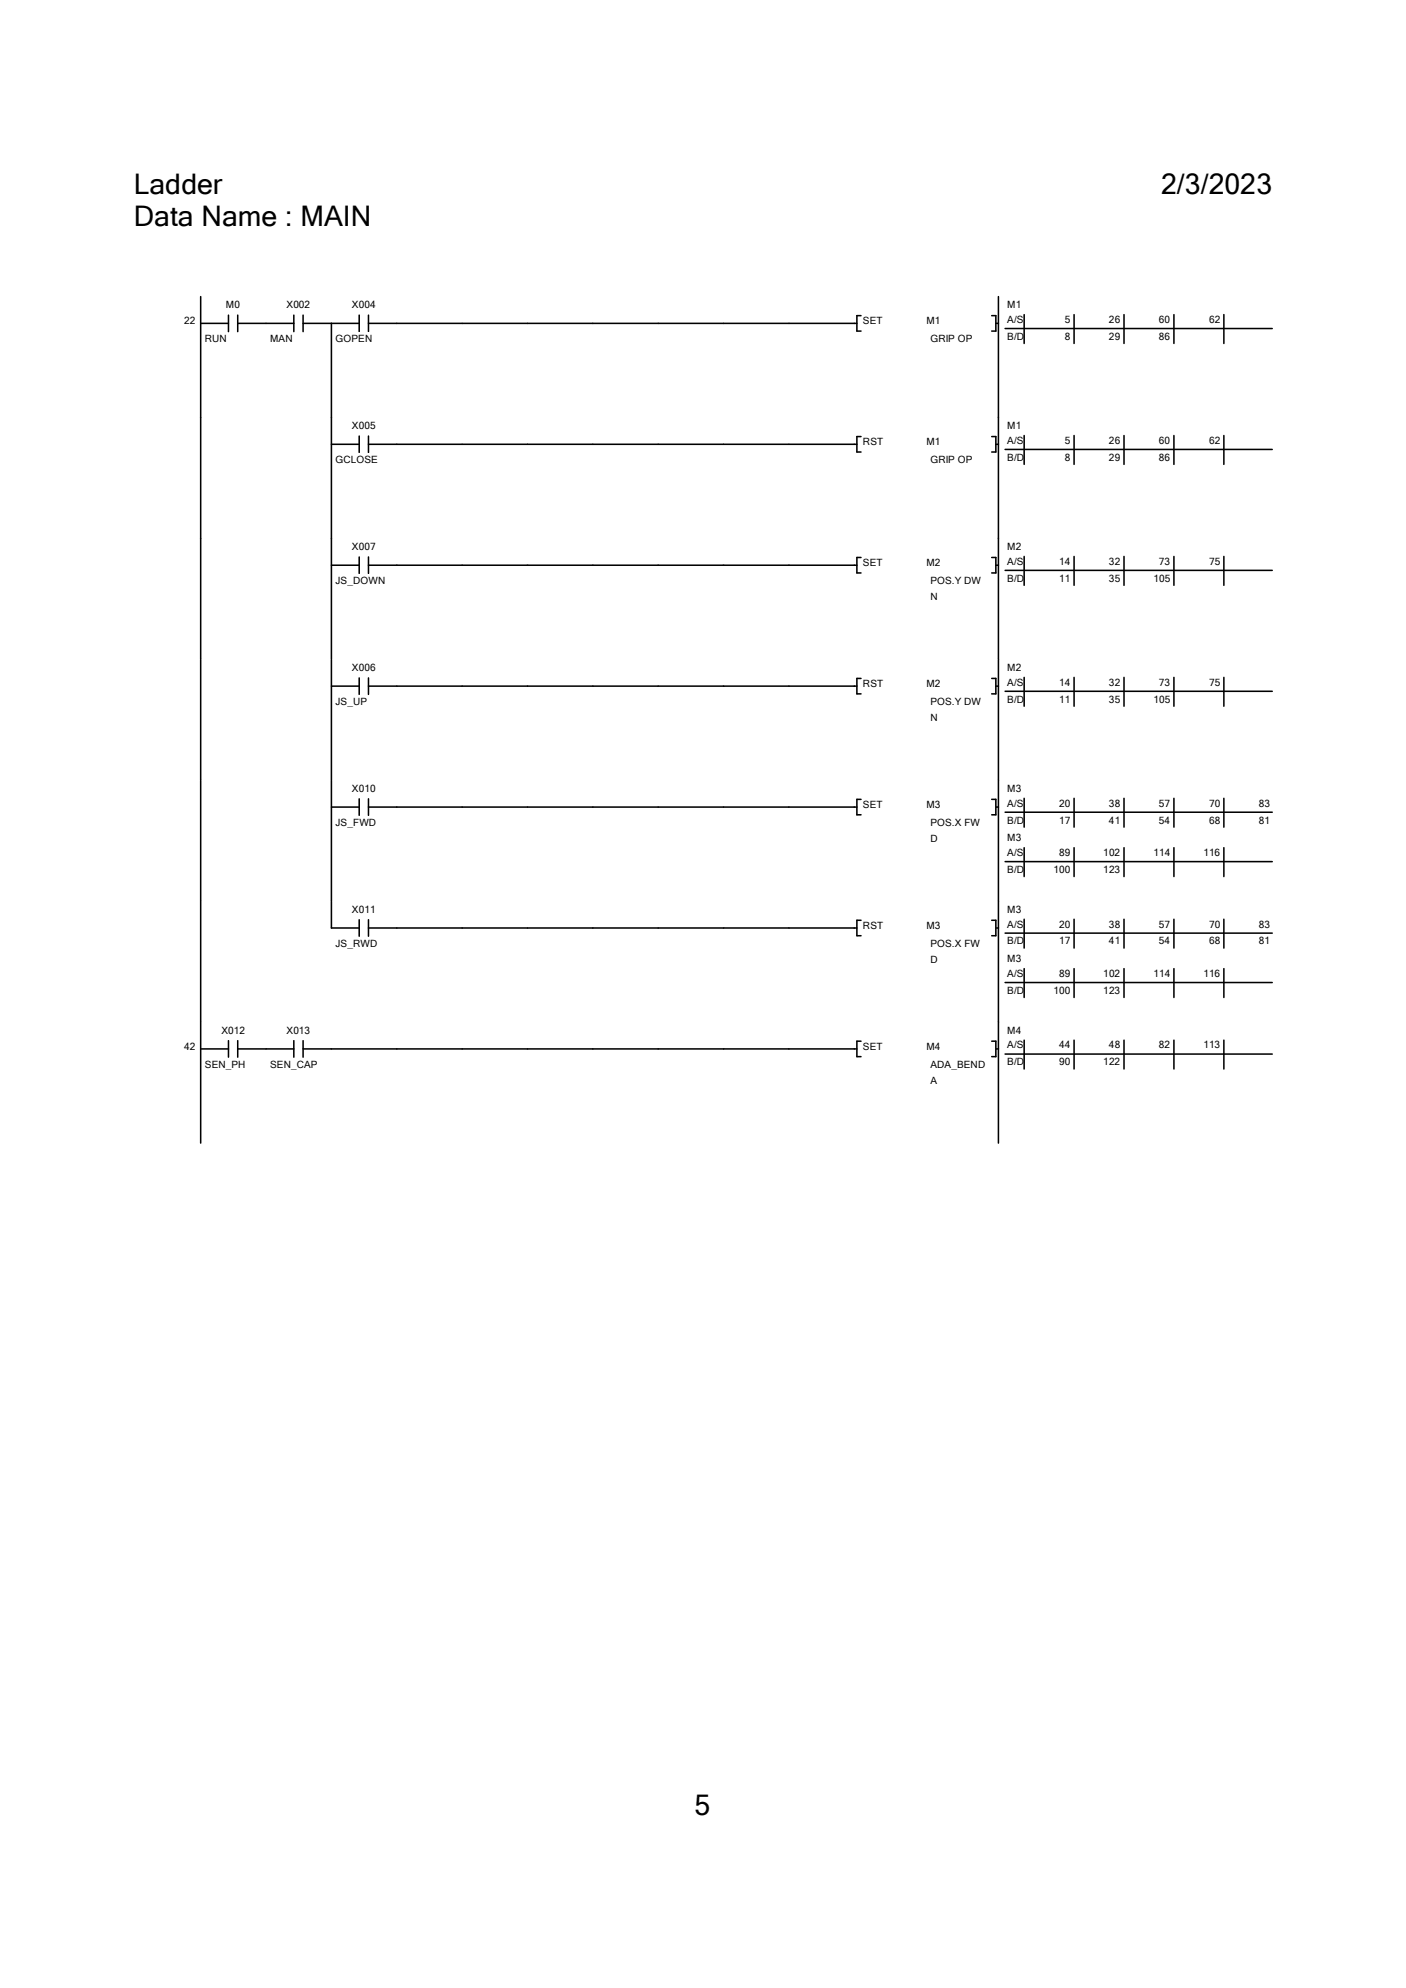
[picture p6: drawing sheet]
<svg xmlns="http://www.w3.org/2000/svg" width="210mm" height="297mm" viewBox="0 0 210 297" stroke-linecap="round" stroke-linejoin="round" font-family="sans-serif">
<defs><g id="words">
<g font-size="4.2">
<text x="20" y="28.9">Ladder</text>
<text x="173.4" y="28.9">2/3/2023</text>
<text x="20" y="33.7">Data Name : MAIN</text>
<text x="103.8" y="271.1">5</text>
</g>
<g font-size="1.5">
<text x="33.7" y="46">M0</text>
<text x="42.8" y="46">X002</text>
<text x="52.6" y="46">X004</text>
<text x="150.5" y="46">M1</text>
<text x="27.5" y="48.5">22</text>
<text x="30.6" y="51.1">RUN</text>
<text x="40.3" y="51.1">MAN</text>
<text x="50.1" y="51.1">GOPEN</text>
<text x="128.9" y="48.5">SET</text>
<text x="138.4" y="48.5">M1</text>
<text x="139" y="51.1">GRIP OP</text>
<text x="150.5" y="48.3">A/S</text>
<text x="150.5" y="50.8">B/D</text>
<text x="159" y="48.3">5</text>
<text x="159" y="50.8">8</text>
<text x="165.7" y="48.3">26</text>
<text x="165.7" y="50.8">29</text>
<text x="173.1" y="48.3">60</text>
<text x="173.1" y="50.8">86</text>
<text x="180.6" y="48.3">62</text>
<text x="52.6" y="64.1">X005</text>
<text x="150.5" y="64.1">M1</text>
<text x="50.1" y="69.2">GCLOSE</text>
<text x="128.9" y="66.5">RST</text>
<text x="138.4" y="66.5">M1</text>
<text x="139" y="69.2">GRIP OP</text>
<text x="150.5" y="66.3">A/S</text>
<text x="150.5" y="68.8">B/D</text>
<text x="159" y="66.3">5</text>
<text x="159" y="68.8">8</text>
<text x="165.7" y="66.3">26</text>
<text x="165.7" y="68.8">29</text>
<text x="173.1" y="66.3">60</text>
<text x="173.1" y="68.8">86</text>
<text x="180.6" y="66.3">62</text>
<text x="52.6" y="82.2">X007</text>
<text x="150.5" y="82.2">M2</text>
<text x="50.1" y="87.2">JS_DOWN</text>
<text x="128.9" y="84.6">SET</text>
<text x="138.4" y="84.6">M2</text>
<text x="139" y="87.2">POS.Y DW</text>
<text x="139" y="89.7">N</text>
<text x="150.5" y="84.4">A/S</text>
<text x="150.5" y="86.9">B/D</text>
<text x="158.2" y="84.4">14</text>
<text x="158.2" y="86.9">11</text>
<text x="165.7" y="84.4">32</text>
<text x="165.7" y="86.9">35</text>
<text x="172.3" y="86.9">105</text>
<text x="173.1" y="84.4">73</text>
<text x="180.6" y="84.4">75</text>
<text x="52.6" y="100.2">X006</text>
<text x="150.5" y="100.2">M2</text>
<text x="50.1" y="105.3">JS_UP</text>
<text x="128.9" y="102.7">RST</text>
<text x="138.4" y="102.7">M2</text>
<text x="139" y="105.3">POS.Y DW</text>
<text x="139" y="107.7">N</text>
<text x="150.5" y="102.4">A/S</text>
<text x="150.5" y="105">B/D</text>
<text x="158.2" y="102.4">14</text>
<text x="158.2" y="105">11</text>
<text x="165.7" y="102.4">32</text>
<text x="165.7" y="105">35</text>
<text x="172.3" y="105">105</text>
<text x="173.1" y="102.4">73</text>
<text x="180.6" y="102.4">75</text>
<text x="52.6" y="118.3">X010</text>
<text x="150.5" y="118.3">M3</text>
<text x="50.1" y="123.4">JS_FWD</text>
<text x="128.9" y="120.7">SET</text>
<text x="138.4" y="120.7">M3</text>
<text x="139" y="123.4">POS.X FW</text>
<text x="139" y="125.8">D</text>
<text x="150.5" y="120.5">A/S</text>
<text x="150.5" y="123.1">B/D</text>
<text x="150.5" y="125.6">M3</text>
<text x="158.2" y="120.5">20</text>
<text x="158.2" y="123.1">17</text>
<text x="165.7" y="120.5">38</text>
<text x="165.7" y="123.1">41</text>
<text x="173.1" y="120.5">57</text>
<text x="173.1" y="123.1">54</text>
<text x="180.6" y="120.5">70</text>
<text x="180.6" y="123.1">68</text>
<text x="188" y="120.5">83</text>
<text x="188" y="123.1">81</text>
<text x="150.5" y="127.9">A/S</text>
<text x="150.5" y="130.4">B/D</text>
<text x="157.4" y="130.4">100</text>
<text x="158.2" y="127.9">89</text>
<text x="164.8" y="127.9">102</text>
<text x="164.8" y="130.4">123</text>
<text x="172.3" y="127.9">114</text>
<text x="179.7" y="127.9">116</text>
<text x="52.6" y="136.4">X011</text>
<text x="150.5" y="136.4">M3</text>
<text x="50.1" y="141.4">JS_RWD</text>
<text x="128.9" y="138.8">RST</text>
<text x="138.4" y="138.8">M3</text>
<text x="139" y="141.4">POS.X FW</text>
<text x="139" y="143.9">D</text>
<text x="150.5" y="138.6">A/S</text>
<text x="150.5" y="141.1">B/D</text>
<text x="150.5" y="143.7">M3</text>
<text x="158.2" y="138.6">20</text>
<text x="158.2" y="141.1">17</text>
<text x="165.7" y="138.6">38</text>
<text x="165.7" y="141.1">41</text>
<text x="173.1" y="138.6">57</text>
<text x="173.1" y="141.1">54</text>
<text x="180.6" y="138.6">70</text>
<text x="180.6" y="141.1">68</text>
<text x="188" y="138.6">83</text>
<text x="188" y="141.1">81</text>
<text x="150.5" y="146">A/S</text>
<text x="150.5" y="148.5">B/D</text>
<text x="157.4" y="148.5">100</text>
<text x="158.2" y="146">89</text>
<text x="164.8" y="146">102</text>
<text x="164.8" y="148.5">123</text>
<text x="172.3" y="146">114</text>
<text x="179.7" y="146">116</text>
<text x="33.1" y="154.4">X012</text>
<text x="42.8" y="154.4">X013</text>
<text x="150.5" y="154.4">M4</text>
<text x="27.5" y="156.9">42</text>
<text x="30.6" y="159.5">SEN_PH</text>
<text x="40.3" y="159.5">SEN_CAP</text>
<text x="128.9" y="156.9">SET</text>
<text x="138.4" y="156.9">M4</text>
<text x="139" y="159.5">ADA_BEND</text>
<text x="139" y="162">A</text>
<text x="150.5" y="156.6">A/S</text>
<text x="150.5" y="159.2">B/D</text>
<text x="158.2" y="156.6">44</text>
<text x="158.2" y="159.2">90</text>
<text x="164.8" y="159.2">122</text>
<text x="165.7" y="156.6">48</text>
<text x="173.1" y="156.6">82</text>
<text x="179.7" y="156.6">113</text>
</g>
</g></defs>
<path d="M20 44.3h170v218h-170z" fill-rule="evenodd" fill="#fff" stroke="#fff" stroke-width=".23"/>
<path d="M20 44.3h129.1v18.1h-129.1z" fill-rule="evenodd" fill="#fff"/>
<g fill="#fff">
<path d="M27.5 47.1h2.1v1.7h-2.1z"/>
<path d="M33.7 44.6h2.2v1.7h-2.2z"/>
</g>
<path d="M30 48.3h4.1M34.1 47.1v2.4M35.5 48.3h4.2M35.5 47.1v2.4" fill="none" stroke="#000" stroke-width=".23"/>
<path d="M30.6 49.7h3.3v1.7h-3.3z" fill="#fff"/>
<path d="M30 44.3v18.1" fill="none" stroke="#000" stroke-width=".23"/>
<path d="M42.8 44.6h3.6v1.7h-3.6z" fill="#fff"/>
<path d="M39.7 48.3h4.2M43.9 47.1v2.4M45.3 48.3h4.2M45.3 47.1v2.4" fill="none" stroke="#000" stroke-width=".23"/>
<g fill="#fff">
<path d="M40.3 49.7h3.4v1.7h-3.4z"/>
<path d="M52.6 44.6h3.5v1.7h-3.5z"/>
</g>
<path d="M49.5 48.3h4.2M53.7 47.1v2.4M55 48.3h4.3M55 47.1v2.4" fill="none" stroke="#000" stroke-width=".23"/>
<path d="M50.1 49.7h5.5v1.7h-5.5z" fill="#fff"/>
<path d="M49.5 48.3v14.1M59.3 48.3h68.7M128.6 47.2h-.6v2.3h.6" fill="none" stroke="#000" stroke-width=".23"/>
<g fill="#fff">
<path d="M128.9 47.1h3v1.7h-3z"/>
<path d="M138.4 47.1h2.1v1.7h-2.1z"/>
<path d="M139 49.7h6.3v1.7h-6.3z"/>
</g>
<path d="M148.1 47.2h.7v2.3h-.7M148.8 48.3h.3M149.1 44.3v18.1" fill="none" stroke="#000" stroke-width=".23"/>
<g fill="#fff">
<path d="M150.2 44.3h39.8v7.4h-39.8z"/>
<path d="M150.5 44.6h2.1v1.7h-2.1z"/>
<path d="M150.5 46.9h2.4v1.7h-2.4z"/>
<path d="M159 46.9h1.3v1.7h-1.3z"/>
<path d="M165.7 46.9h2.1v1.7h-2.1z"/>
<path d="M173.1 46.9h2.1v1.7h-2.1z"/>
<path d="M180.6 46.9h2.1v1.7h-2.1z"/>
<path d="M150.5 49.4h2.5v1.7h-2.5z"/>
<path d="M159 49.4h1.3v1.7h-1.3z"/>
<path d="M165.7 49.4h2.1v1.7h-2.1z"/>
<path d="M173.1 49.4h2.1v1.7h-2.1z"/>
</g>
<path d="M150.1 49.1h39.9M153 47v4.3M160.4 47v4.3M167.9 47v4.3M175.3 47v4.3M182.8 47v4.3" fill="none" stroke="#000" stroke-width=".23"/>
<path d="M20 62.4h129.1v18.1h-129.1z" fill-rule="evenodd" fill="#fff"/>
<path d="M30 62.4v18" fill="none" stroke="#000" stroke-width=".23"/>
<path d="M52.6 62.7h3.5v1.7h-3.5z" fill="#fff"/>
<path d="M49.5 66.4h4.2M53.7 65.1v2.5M55 66.4h4.3M55 65.1v2.5" fill="none" stroke="#000" stroke-width=".23"/>
<path d="M50.1 67.8h6.4v1.7h-6.4z" fill="#fff"/>
<path d="M49.5 62.4v18M59.3 66.4h68.7M128.6 65.2h-.6v2.3h.6" fill="none" stroke="#000" stroke-width=".23"/>
<g fill="#fff">
<path d="M128.9 65.2h3.1v1.6h-3.1z"/>
<path d="M138.4 65.2h2.1v1.6h-2.1z"/>
<path d="M139 67.8h6.3v1.7h-6.3z"/>
</g>
<path d="M148.1 65.2h.7v2.3h-.7M148.8 66.4h.3M149.1 62.4v18" fill="none" stroke="#000" stroke-width=".23"/>
<g fill="#fff">
<path d="M150.2 62.4h39.8v7.4h-39.8z"/>
<path d="M150.5 62.7h2.1v1.7h-2.1z"/>
<path d="M150.5 64.9h2.4v1.7h-2.4z"/>
<path d="M159 64.9h1.3v1.7h-1.3z"/>
<path d="M165.7 64.9h2.1v1.7h-2.1z"/>
<path d="M173.1 64.9h2.1v1.7h-2.1z"/>
<path d="M180.6 64.9h2.1v1.7h-2.1z"/>
<path d="M150.5 67.4h2.5v1.7h-2.5z"/>
<path d="M159 67.4h1.3v1.7h-1.3z"/>
<path d="M165.7 67.4h2.1v1.7h-2.1z"/>
<path d="M173.1 67.4h2.1v1.7h-2.1z"/>
</g>
<path d="M150.1 67.1h39.9M153 65.1v4.3M160.4 65.1v4.3M167.9 65.1v4.3M175.3 65.1v4.3M182.8 65.1v4.3" fill="none" stroke="#000" stroke-width=".23"/>
<path d="M20 80.5h129.1v18.1h-129.1z" fill-rule="evenodd" fill="#fff"/>
<path d="M30 80.4v18.1" fill="none" stroke="#000" stroke-width=".23"/>
<path d="M52.6 80.8h3.5v1.7h-3.5z" fill="#fff"/>
<path d="M49.5 84.4h4.2M53.7 83.2v2.5M55 84.4h4.3M55 83.2v2.5" fill="none" stroke="#000" stroke-width=".23"/>
<path d="M50.1 85.8h7.5v1.7h-7.5z" fill="#fff"/>
<path d="M49.5 80.4v18.1M59.3 84.4h68.7M128.6 83.3h-.6v2.3h.6" fill="none" stroke="#000" stroke-width=".23"/>
<g fill="#fff">
<path d="M128.9 83.2h3v1.7h-3z"/>
<path d="M138.4 83.2h2.1v1.7h-2.1z"/>
<path d="M139 85.8h7.6v1.7h-7.6z"/>
<path d="M139 88.3h1.1v1.7h-1.1z"/>
</g>
<path d="M148.1 83.3h.7v2.3h-.7M148.8 84.4h.3M149.1 80.4v18.1" fill="none" stroke="#000" stroke-width=".23"/>
<g fill="#fff">
<path d="M150.2 80.4h39.8v7.4h-39.8z"/>
<path d="M150.5 80.8h2.1v1.7h-2.1z"/>
<path d="M150.5 83h2.4v1.7h-2.4z"/>
<path d="M158.2 83h2.1v1.7h-2.1z"/>
<path d="M165.7 83h2.1v1.7h-2.1z"/>
<path d="M173.1 83h2.1v1.7h-2.1z"/>
<path d="M180.6 83h2.1v1.7h-2.1z"/>
<path d="M150.5 85.5h2.5v1.7h-2.5z"/>
<path d="M158.2 85.5h2.1v1.7h-2.1z"/>
<path d="M165.7 85.5h2.1v1.7h-2.1z"/>
<path d="M172.3 85.5h3v1.7h-3z"/>
</g>
<path d="M150.1 85.2h39.9M153 83.1v4.3M160.4 83.1v4.3M167.9 83.1v4.3M175.3 83.1v4.3M182.8 83.1v4.3" fill="none" stroke="#000" stroke-width=".23"/>
<path d="M20 98.6h129.1v18h-129.1z" fill-rule="evenodd" fill="#fff"/>
<path d="M30 98.5v18.1" fill="none" stroke="#000" stroke-width=".23"/>
<path d="M52.6 98.8h3.5v1.7h-3.5z" fill="#fff"/>
<path d="M49.5 102.5h4.2M53.7 101.3v2.4M55 102.5h4.3M55 101.3v2.4" fill="none" stroke="#000" stroke-width=".23"/>
<path d="M50.1 103.9h4.8v1.7h-4.8z" fill="#fff"/>
<path d="M49.5 98.5v18.1M59.3 102.5h68.7M128.6 101.4h-.6v2.3h.6" fill="none" stroke="#000" stroke-width=".23"/>
<g fill="#fff">
<path d="M128.9 101.3h3.1v1.7h-3.1z"/>
<path d="M138.4 101.3h2.1v1.7h-2.1z"/>
<path d="M139 103.9h7.6v1.7h-7.6z"/>
<path d="M139 106.3h1.1v1.7h-1.1z"/>
</g>
<path d="M149.1 98.5v18.1M148.1 101.4h.7v2.3h-.7M148.8 102.5h.3" fill="none" stroke="#000" stroke-width=".23"/>
<g fill="#fff">
<path d="M150.2 98.5h39.8v7.4h-39.8z"/>
<path d="M150.5 98.8h2.1v1.7h-2.1z"/>
<path d="M150.5 101h2.4v1.7h-2.4z"/>
<path d="M158.2 101h2.1v1.7h-2.1z"/>
<path d="M165.7 101h2.1v1.7h-2.1z"/>
<path d="M173.1 101h2.1v1.7h-2.1z"/>
<path d="M180.6 101h2.1v1.7h-2.1z"/>
<path d="M150.5 103.6h2.5v1.7h-2.5z"/>
<path d="M158.2 103.6h2.1v1.7h-2.1z"/>
<path d="M165.7 103.6h2.1v1.7h-2.1z"/>
<path d="M172.3 103.6h3v1.7h-3z"/>
</g>
<path d="M150.1 103.3h39.9M153 101.2v4.3M160.4 101.2v4.3M167.9 101.2v4.3M175.3 101.2v4.3M182.8 101.2v4.3" fill="none" stroke="#000" stroke-width=".23"/>
<path d="M20 116.6h129.1v18.1h-129.1z" fill-rule="evenodd" fill="#fff"/>
<path d="M30 116.6v18" fill="none" stroke="#000" stroke-width=".23"/>
<path d="M52.6 116.9h3.5v1.7h-3.5z" fill="#fff"/>
<path d="M53.7 119.3v2.5M55 119.3v2.5M49.5 120.6h4.2M55 120.6h4.3" fill="none" stroke="#000" stroke-width=".23"/>
<path d="M50.1 122h6.1v1.7h-6.1z" fill="#fff"/>
<path d="M49.5 116.6v18M128.6 119.4h-.6v2.3h.6M59.3 120.6h68.7" fill="none" stroke="#000" stroke-width=".23"/>
<g fill="#fff">
<path d="M128.9 119.3h3v1.7h-3z"/>
<path d="M138.4 119.3h2.1v1.7h-2.1z"/>
<path d="M139 122h7.4v1.7h-7.4z"/>
<path d="M139 124.4h1.1v1.7h-1.1z"/>
</g>
<path d="M148.1 119.4h.7v2.3h-.7M149.1 116.6v18M148.8 120.6h.3" fill="none" stroke="#000" stroke-width=".23"/>
<g fill="#fff">
<path d="M150.2 116.6h39.8v14.8h-39.8z"/>
<path d="M150.5 116.9h2.1v1.7h-2.1z"/>
<path d="M150.5 119.1h2.4v1.7h-2.4z"/>
<path d="M158.2 119.1h2.1v1.7h-2.1z"/>
<path d="M165.7 119.1h2.1v1.7h-2.1z"/>
<path d="M173.1 119.1h2.1v1.7h-2.1z"/>
<path d="M180.6 119.1h2.1v1.7h-2.1z"/>
<path d="M188 119.1h2.2v1.7h-2.2z"/>
<path d="M150.5 121.7h2.5v1.7h-2.5z"/>
<path d="M158.2 121.7h2.1v1.7h-2.1z"/>
<path d="M165.7 121.7h2.1v1.7h-2.1z"/>
<path d="M173.1 121.7h2.1v1.7h-2.1z"/>
<path d="M180.6 121.7h2.1v1.7h-2.1z"/>
<path d="M188 121.7h2.2v1.7h-2.2z"/>
</g>
<path d="M153 119.3v4.3M160.4 119.3v4.3M167.9 119.3v4.3M175.3 119.3v4.3M182.8 119.3v4.3M150.1 121.3h39.9" fill="none" stroke="#000" stroke-width=".23"/>
<g fill="#fff">
<path d="M150.5 124.2h2.1v1.7h-2.1z"/>
<path d="M150.5 126.5h2.4v1.7h-2.4z"/>
<path d="M158.2 126.5h2.1v1.7h-2.1z"/>
<path d="M164.8 126.5h3v1.7h-3z"/>
<path d="M172.3 126.5h3v1.7h-3z"/>
<path d="M179.7 126.5h3v1.7h-3z"/>
<path d="M150.5 129h2.5v1.7h-2.5z"/>
<path d="M157.4 129h2.9v1.7h-2.9z"/>
<path d="M164.8 129h3v1.7h-3z"/>
</g>
<path d="M150.1 128.7h39.9M153 126.7v4.3M160.4 126.7v4.3M167.9 126.7v4.3M175.3 126.7v4.3M182.8 126.7v4.3" fill="none" stroke="#000" stroke-width=".23"/>
<path d="M20 134.7h129.1v18h-129.1z" fill-rule="evenodd" fill="#fff"/>
<path d="M30 134.6v18.1" fill="none" stroke="#000" stroke-width=".23"/>
<path d="M52.6 135h3.5v1.7h-3.5z" fill="#fff"/>
<path d="M49.5 138.6h4.2M53.7 137.4v2.5M55 138.6h4.3M55 137.4v2.5" fill="none" stroke="#000" stroke-width=".23"/>
<path d="M50.1 140h6.3v1.7h-6.3z" fill="#fff"/>
<path d="M49.5 134.6v4M59.3 138.6h68.7M128.6 137.5h-.6v2.3h.6" fill="none" stroke="#000" stroke-width=".23"/>
<g fill="#fff">
<path d="M128.9 137.4h3.1v1.7h-3.1z"/>
<path d="M138.4 137.4h2.1v1.7h-2.1z"/>
<path d="M139 140h7.4v1.7h-7.4z"/>
<path d="M139 142.5h1.1v1.7h-1.1z"/>
</g>
<path d="M148.1 137.5h.7v2.3h-.7M148.8 138.6h.3M149.1 134.6v18.1" fill="none" stroke="#000" stroke-width=".23"/>
<g fill="#fff">
<path d="M150.2 134.7h39.8v14.7h-39.8z"/>
<path d="M150.5 135h2.1v1.7h-2.1z"/>
<path d="M150.5 137.2h2.4v1.7h-2.4z"/>
<path d="M158.2 137.2h2.1v1.7h-2.1z"/>
<path d="M165.7 137.2h2.1v1.7h-2.1z"/>
<path d="M173.1 137.2h2.1v1.7h-2.1z"/>
<path d="M180.6 137.2h2.1v1.7h-2.1z"/>
<path d="M188 137.2h2.2v1.7h-2.2z"/>
<path d="M150.5 139.7h2.5v1.7h-2.5z"/>
<path d="M158.2 139.7h2.1v1.7h-2.1z"/>
<path d="M165.7 139.7h2.1v1.7h-2.1z"/>
<path d="M173.1 139.7h2.1v1.7h-2.1z"/>
<path d="M180.6 139.7h2.1v1.7h-2.1z"/>
<path d="M188 139.7h2.2v1.7h-2.2z"/>
</g>
<path d="M150.1 139.4h39.9M153 137.3v4.3M160.4 137.3v4.3M167.9 137.3v4.3M175.3 137.3v4.3M182.8 137.3v4.3" fill="none" stroke="#000" stroke-width=".23"/>
<g fill="#fff">
<path d="M150.5 142.3h2.1v1.7h-2.1z"/>
<path d="M150.5 144.6h2.4v1.7h-2.4z"/>
<path d="M158.2 144.6h2.1v1.7h-2.1z"/>
<path d="M164.8 144.6h3v1.7h-3z"/>
<path d="M172.3 144.6h3v1.7h-3z"/>
<path d="M179.7 144.6h3v1.7h-3z"/>
<path d="M150.5 147.1h2.5v1.7h-2.5z"/>
<path d="M157.4 147.1h2.9v1.7h-2.9z"/>
<path d="M164.8 147.1h3v1.7h-3z"/>
</g>
<path d="M150.1 146.8h39.9M153 144.7v4.3M160.4 144.7v4.3M167.9 144.7v4.3M175.3 144.7v4.3M182.8 144.7v4.3" fill="none" stroke="#000" stroke-width=".23"/>
<path d="M20 152.7h129.1v18.1h-129.1z" fill-rule="evenodd" fill="#fff"/>
<g fill="#fff">
<path d="M27.5 155.5h2.1v1.7h-2.1z"/>
<path d="M33.1 153h3.5v1.7h-3.5z"/>
</g>
<path d="M30 156.7h4.1M34.1 155.5v2.4M35.5 156.7h4.2M35.5 155.5v2.4" fill="none" stroke="#000" stroke-width=".23"/>
<path d="M30.6 158.1h6.1v1.7h-6.1z" fill="#fff"/>
<path d="M30 152.7v18.1" fill="none" stroke="#000" stroke-width=".23"/>
<path d="M42.8 153h3.6v1.7h-3.6z" fill="#fff"/>
<path d="M39.7 156.7h4.2M43.9 155.5v2.4M45.3 156.7h4.2M45.3 155.5v2.4" fill="none" stroke="#000" stroke-width=".23"/>
<path d="M40.3 158.1h7.2v1.7h-7.2z" fill="#fff"/>
<path d="M49.5 156.7h78.5M128.6 155.6h-.6v2.3h.6" fill="none" stroke="#000" stroke-width=".23"/>
<g fill="#fff">
<path d="M128.9 155.5h3v1.7h-3z"/>
<path d="M138.4 155.5h2.1v1.7h-2.1z"/>
<path d="M139 158.1h8.2v1.7h-8.2z"/>
<path d="M139 160.6h1v1.7h-1z"/>
</g>
<path d="M148.1 155.6h.7v2.3h-.7M148.8 156.7h.3M149.1 152.7v18.1" fill="none" stroke="#000" stroke-width=".23"/>
<g fill="#fff">
<path d="M150.2 152.7h39.8v7.4h-39.8z"/>
<path d="M150.5 153h2.1v1.7h-2.1z"/>
<path d="M150.5 155.2h2.4v1.7h-2.4z"/>
<path d="M158.2 155.2h2.1v1.7h-2.1z"/>
<path d="M165.7 155.2h2.1v1.7h-2.1z"/>
<path d="M173.1 155.2h2.1v1.7h-2.1z"/>
<path d="M179.7 155.2h3v1.7h-3z"/>
<path d="M150.5 157.8h2.5v1.7h-2.5z"/>
<path d="M158.2 157.8h2.1v1.7h-2.1z"/>
<path d="M164.8 157.8h3v1.7h-3z"/>
</g>
<path d="M150.1 157.5h39.9M153 155.4v4.3M160.4 155.4v4.3M167.9 155.4v4.3M175.3 155.4v4.3M182.8 155.4v4.3" fill="none" stroke="#000" stroke-width=".23"/>
<g fill="#fff">
<path d="M20 25h13.2v4.8h-13.2z"/>
<path d="M173.4 25h16.6v4.8h-16.6z"/>
<path d="M20 29.8h35.5v4.7h-35.5z"/>
<path d="M103.8 267.3h2.3v4.7h-2.3z"/>
</g>
<use href="#words"/>
</svg>
